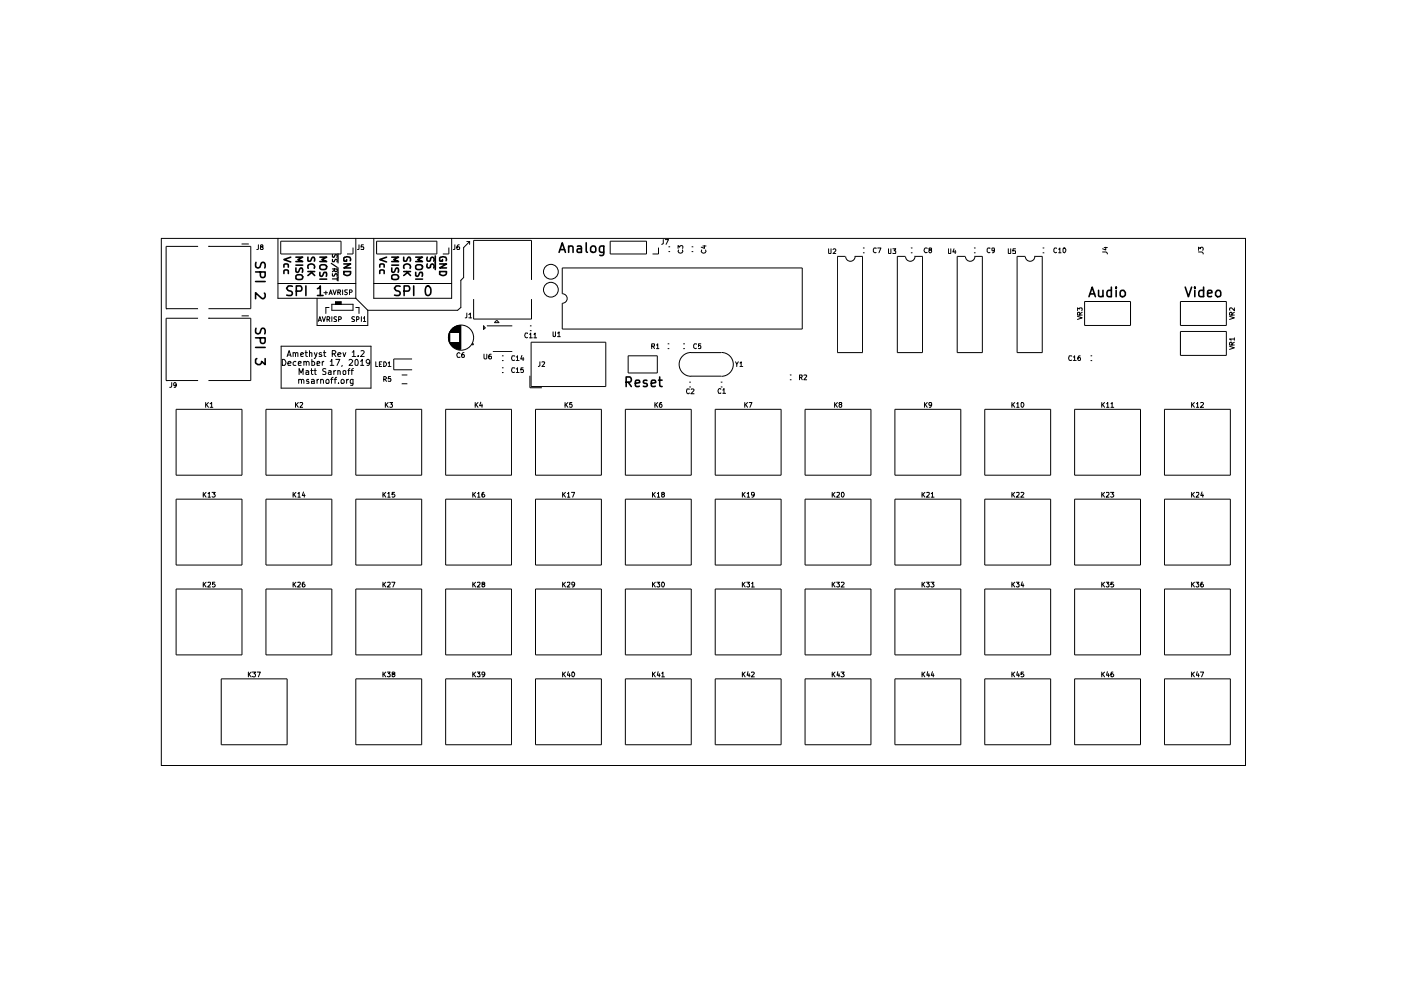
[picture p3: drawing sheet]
<svg xmlns="http://www.w3.org/2000/svg" width="297mm" height="210mm" viewBox="0 0 297 210" stroke-linecap="round" stroke-linejoin="round" font-family="sans-serif">
<g fill="none" stroke="#000" stroke-width=".21">
<path d="M34.2 50.5h229.9v111.8h-229.9zM42 52.2h-6.8v13.2M44.2 52.2h.1M44.2 52.2h9v13.2h-9M51.2 51.7h1.5M54.8 51.9v.9l-.4 .1M55.4 52.3l-.2-.1 .1-.2 .3-.1 .2 .3-.1 .1-.4 .1v.5h.4l.1-.3-.2-.3M58.9 50.5v12.7h16.5M59.5 51.1h12.8v2.7h-12.8zM74.8 52.5v1.3h-1.2M75.4 50.5v12.7M76.1 51.9v.9l-.3 .1"/>
<path d="M77 51.9h-.4l-.1 .5 .5-.1v.6l-.5-.1M79.2 50.5v12.7h16.6v-12.7M79.8 51.1h12.8v2.7h-12.8zM95.2 52.5v1.3h-1.3M96.4 51.9v.9l-.3 .1M97.4 51.9l-.4 .1-.1 .3v.6h.5v-.6h-.5v.2M99 51.2h.6M99.6 51.2l-1.3 1.3v6.3l-.6 .6v5.8l-.7 .6h-19M99.6 51.2v.6M100.4 59.4v-8.4h12.3v8.4M129.4 51.1h7.7v2.7h-7.7zM139.6 52.5v1.3h-1.3"/>
<path d="M140.6 50.8v.8l-.3 .2M141.1 50.8h.6l-.5 1M141.7 53.3h.4M141.7 52.3h.4M143.8 52.7v-.6l.3 .3 .1-.2 .4-.1 .2 .1-.1 .5M143.8 53a.47 .47 0 0 0 .5 .7 .47 .47 0 0 0 .4-.7M146.6 53.3h.4M146.6 52.3h.4M148.8 53a.47 .47 0 0 0 .4 .7 .47 .47 0 0 0 .4-.7M149 52.2h.7M149.4 52.1v.6l-.7-.3M175.7 52.7l.1 1.1 .4-.1v-1"/>
<path d="M176.6 52.9l.2-.2 .4 .2v.3l-.6 .6h.6M179.2 54.4h-1.7v20.4h5.4v-20.4h-1.7M179.3 54.4a1 1 0 0 0 1 1 1 1 0 0 0 1-1M183 53.6h.3M183 52.6h.3M185.8 52.7l-.5-.1-.1 .2v.5l.3 .3 .3-.1M186.1 52.6h.7l-.4 1M188.4 52.7l.1 1.1 .4-.1v-1M189.3 52.7h.6l-.3 .5 .3 .1v.4h-.6M191.9 54.4h-1.7v20.4h5.4v-20.4h-1.7M192 54.4a1 1 0 0 0 1 1 1 1 0 0 0 1-1M193.1 53.6h.4"/>
<path d="M193.1 52.6h.4M196.6 52.7a.5 .5 0 0 0-.6 .1 .5 .5 0 0 0 0 .6l.3 .2 .3-.1M197.1 53l-.2-.2 .1-.2h.4l.1 .2-.6 .4 .2 .4h.3l.1-.3-.1-.3M201.1 52.7l.1 1.1 .4-.1v-1M202.3 52.7l-.3 .7h.7M202.5 53.1v.7M204.6 54.4h-1.7v20.4h5.4v-20.4h-1.7M204.7 54.4a1 1 0 0 0 1 1 1 1 0 0 0 1-1M206.5 53.6h.3M206.5 52.6h.3M209.9 52.7l-.4-.1-.2 .2v.5l.3 .3 .3-.1M210.8 53l-.1 .2h-.3l-.1-.5h.5v.6l-.4 .3"/>
<path d="M213.8 52.7l.1 1.1 .4-.1v-1M215.3 52.7h-.5l-.1 .6 .5-.1 .1 .5h-.6M217.3 54.4h-1.7v20.4h5.4v-20.4h-1.7M217.4 54.4a1 1 0 0 0 1 1 1 1 0 0 0 1-1M221.1 53.6h.3M221.1 52.6h.3M224 52.7l-.4-.1-.2 .2v.5l.4 .3 .2-.1M224.5 52.8l.2-.2v1M224.5 53.6h.5M225.5 52.6h.3l.2 .3-.3 .7-.3-.3zM233.8 53.4h.7l.3 .4M234.1 52.5h.7"/>
<path d="M234.4 52.4v.6l-.6-.3M254.1 53.4h.7l.3 .4M254.1 53.1v-.7l.4 .3v-.2l.4-.1 .2 .3-.1 .4M35.2 65.4h.1M35.2 65.4h6.8M42 67.5h-6.8v13.2M44.2 67.5h.1M44.2 67.5h9v13.2h-9M51.2 67h1.5M58.9 60.1h16.5M59.6 73.4h19.1v8.9h-19.1zM59.9 76.2a.71 .71 0 0 1 .7 .4 .71 .71 0 0 1-.2 .9h-.5z"/>
<path d="M60.9 75.6l.4-1.3 .4 1.3M61 75.3h.6M61 77l.7-.1a.35 .35 0 0 0-.3-.3 .35 .35 0 0 0-.4 .3l.1 .6h.5M62.1 74.8h.4l.2 .1v.7M62.1 74.8v.8M62.7 74.9l.1-.1h.4v.8M62.7 76.7l-.3-.1-.3 .3v.4l.2 .2h.4M63.2 77h.6v-.3l-.4-.1-.2 .3 .1 .6h.5M63.4 79.4v-1.3l.4 1 .5-1v1.3M63.8 75.2l.5-.2-.1-.2-.4 .1v.5l.1 .2 .4-.1M64.4 76.8l.2-.2 .3 .1v.8M64.4 76.6v.9"/>
<path d="M64.7 74.8h.5M64.9 74.3v1.1l.3 .2M64.9 78.7l.4-.1 .1 .1v.7M64.9 76.9l.2-.3 .3 .1 .1 .8M65.4 78.8l-.5 .2v.3h.5M65.6 74.8h.5v.8M65.6 74.3v1.3M65.9 78.6h.5M66 78.1v1.1l.4 .2M66.1 76.2v1.3h.4l.2-.2v-.4l-.2-.3-.4 .1M66.5 78.6h.6M66.6 74.8l.4 .8"/>
<path d="M66.8 78.1v1.2l.3 .1M67.2 74.8l-.2 .8-.4 .4M67.2 77h.6l-.2-.4-.4 .1v.8h.5M67.2 63.2v5.8h10.8v-3.2M67.5 68.2l.3-1.1 .4 1.1M67.6 67.9h.5M68.2 74.8h-.4l-.2 .2 .5 .2 .1 .2-.1 .2-.5-.1M68.3 67.1l.4 1.1 .3-1.1M68.3 76.6v.9M68.6 74.8h.5M68.7 76.6l-.4 .3M68.7 62.1h.7"/>
<path d="M68.7 74.3v1.1l.4 .2M69.1 78.2l-.4-.1-.3 .3 .1 .3 .6 .2v.3l-.2 .2-.5-.1M69.1 61.7v.8M69.3 67.7l.5-.1 .1-.2-.1-.3h-.5v1.1M69.6 67.7l.3 .5M69.7 78.7h.5v.7M69.8 62.5l.3-1 .3 1M69.8 65.2h-.7v1.3M69.8 62.1h.6M70 76.6l.4-.4v1.3M70 77.5h.8M70.2 78.8l-.6 .3 .2 .3 .4-.1"/>
<path d="M70.4 64.5h4.4v1.3h-4.4zM70.4 67.1v1.1M70.4 75h.6l.2-.2-.1-.4-.7-.1v1.3M70.6 61.5l.4 1 .3-1M70.8 75l.4 .6M70.8 78.6v.8M71.1 64h1.2v.6h-1.2zM71.2 76.2h.9l-.6 1.3M71.2 78.6l-.4 .2M71.4 67.2h-.5l-.1 .3 .5 .2 .1 .3-.1 .2h-.5M71.6 62h.5v-.5h-.5v1M71.6 75.2l.7-.2-.1-.2h-.3l-.3 .1v.5l.3 .2 .3-.1"/>
<path d="M71.6 78.7l.4-.1 .1 .1v.7M71.6 78.6v.8M71.8 67.7l.5-.1v-.4l-.5-.1v1.1M71.9 62l.3 .5M72.6 77.5l-.1 .2M72.6 61.5v1M72.7 74.8l.3 .8 .3-.8M72.7 78.7h.6v.5l-.1 .2-.5-.2zM73.7 61.5h-.5a.51 .51 0 0 0 .5 .6v.1a.36 .36 0 0 1-.6 .2M73.7 78.6h.5M74 76.4l.2-.2h.3l.3 .3-.1 .3-.7 .7h.8M74.1 62h.4l.2-.4-.2-.1h-.4v1"/>
<path d="M74.2 78.1l-.3 .2v1.1M74.4 78.6h.5M74.7 74.7l.3-.4v1.3M74.7 75.6h.7M74.9 78.1l-.3 .2v1.1M75.2 67.2l-.4-.1-.2 .2 .1 .3a.42 .42 0 0 1 .4 .6h-.5M75.4 63.2l2.6 2.6M75.4 65.2h.7v1.3M75.5 76.2a.82 .82 0 0 1 .3 1.3h-.4l-.1-.2v-.8zM75.6 67.7h.3l.2-.1-.2-.5h-.3v1.1M75.9 75.4v.2M76.5 76.6l.3-.4v1.3"/>
<path d="M76.5 77.5h.6M76.5 74.4l.5-.1 .2 .4-.7 .9h.7M76.6 67.1v1.1M77 67.5l.3-.4v1.1M77 68.2h.6M78.4 76.8l-.3 .2h-.2l-.3-.2v-.3l.3-.3h.2a.9 .9 0 0 1 0 1.3h-.3M79.2 60.1h16.6M79.7 76.7v1h.4M80.4 77.2h.4M80.9 76.7h-.5v1h.5M81.4 76.7h.3l.3 .4-.4 .6h-.2zM82.3 77l.2-.3v1"/>
<path d="M82.3 77.7h.6M82.8 79.8h-.4l-.1 .5h.5v.6l-.5-.1M85.2 79.5h1.2M87.4 76.1h-3.9v2.3h3.9M95.1 71.3v.5M95.2 70.9v1.3M95.2 70.5v2.1M95.3 70.4v2.3M95.4 70.2v.3M95.4 72.6v.2M95.5 70.1v.4M95.5 72.6v.4"/>
<path d="M95.6 70v.5M95.6 72.6v.5M95.7 69.8v.7M95.7 72.6v.6M95.8 69.8v.7M95.8 72.6v.6M95.8 69.7v.8M95.8 72.6v.7M95.9 69.6v.9M95.9 72.6v.8M96 69.5v1M96 72.6v1"/>
<path d="M96.1 69.4v1.1M96.1 72.6v1M96.2 69.4v1.1M96.2 72.6v1.1M96.3 69.3v1.2M96.3 72.6v1.1M96.4 69.3v1.2M96.4 72.6v1.1M96.4 72.6v1.2M96.5 69.3v1.2M96.5 72.6v1.2M96.6 69.2v1.3"/>
<path d="M96.6 72.6v1.3M96.7 69.2v1.3M96.7 72.6v1.3M96.8 69.1v1.4M96.8 72.6v1.4M96.9 69.1v1.4M96.9 72.6v1.4M97 69v1.5M97 72.6v1.4M97.1 69v1.5M97.1 72.6v1.5M97.2 69v1.5"/>
<path d="M97.2 72.6v1.5M97.3 69v1.5M97.3 72.6v1.5M97.4 69v1.5M97.4 72.6v1.5M97.5 68.9v5.2M97.5 74.9a.42 .42 0 0 0-.5 0 .42 .42 0 0 0-.1 .6l.2 .3 .4-.1M97.6 68.9v5.2M97.7 68.9v5.2M98.4 74.8h-.4l-.1 .4 .1 .6h.4v-.6h-.4l-.1 .2M99 66.4v.9l-.4 .1M99.4 66.7l.3-.3v1"/>
<path d="M99.4 67.4h.6M100 73h.5M100.2 72.7v.5M100.4 63.4v4.2h12.3v-4.2M102.5 69.1l.4 .4-.4 .3zM102.6 75.1v.8l.2 .2 .4-.2v-.8M103.3 69.1h5.2M104.1 75.1h-.2l-.3 .3v.6l.4 .1 .2-.2-.1-.4h-.4l-.1 .2M104.6 74.5h3.9M105.3 67.9l.5 .5h-1zM106.4 76.5h.4M106.4 75.4h.4"/>
<path d="M106.4 79h.4M106.4 78h.4M109.1 75.5l-.5-.1a.54 .54 0 0 0-.1 .7 .54 .54 0 0 0 .6 .3M109.1 78.1l-.5-.1a.54 .54 0 0 0-.1 .7 .54 .54 0 0 0 .6 .2M109.5 75.7l.2-.3v1.1M109.5 78.2l.2-.2v1M109.5 76.5h.6M109.5 79h.6M110.7 75.4l-.3 .7h.7M110.9 78h-.4l-.1 .5 .4-.2 .2 .3-.1 .3h-.5M110.9 75.8v.7M111.8 70.7l-.4-.1a.52 .52 0 0 0-.1 .6 .52 .52 0 0 0 .5 .3"/>
<path d="M112.3 70.9l.2-.3v1M112.3 71.6h.6M112.4 79.7v2.5h2.5M112.4 69.1h.3M112.4 70.1h.3M112.6 72.6h15.8v9.4h-15.8zM113.2 70.9l.3-.3v1M113.2 71.6h.6M114.5 76.7v.9l-.4 .1M114.9 76.8l.5-.1 .1 .2-.6 .8h.6M117.3 70.4v.9l.1 .1 .4-.1v-.9M118.2 70.6l.3-.2v1"/>
<path d="M118.2 71.4h.6M119.2 62.3v-5.5h50.9v13h-50.9v-5.5M119.3 62.3a1 1 0 0 1 1 1 1 1 0 0 1-1 1M133.2 75.4h6.2v3.7h-6.2zM138.2 73.4h.5l.1-.4-.6-.1v1M138.4 73.4l.4 .5M139.2 73.2l.2-.3v1M139.2 73.9h.5M141.6 73.9h.3M141.6 72.9h.3M144.9 73.9h.3M144.9 72.9h.3"/>
<path d="M146.5 74.8h6.4M146.5 79.8h6.4M146.5 74.7a2.53 2.53 0 0 0-2.5 2.6 2.53 2.53 0 0 0 2.5 2.5M147.7 73l-.5-.1-.1 .3v.5l.3 .2 .3-.1M148.6 72.9h-.5v.5l.1-.2 .4 .2v.4h-.5M153 74.7a2.53 2.53 0 0 1 2.5 2.6 2.53 2.53 0 0 1-2.5 2.5M156 76.7l.2 .5 .3-.5M156.2 77.2v.5M156.9 77l.2-.3v1M156.9 77.7h.6M167.5 79.5h.3M170.4 79.6l.5-.1 .1 .2-.6 .8h.6"/>
<path d="M227.2 75.5l-.5-.1a.54 .54 0 0 0-.1 .7 .54 .54 0 0 0 .6 .3M227.6 75.7l.2-.3v1.1M227.6 76.5h.6M228.4 67.1l1 .3-1 .3M228.4 65.9v-.6l.5 .2v-.2h.5v.6M228.9 66.8v-.5l-.4-.1-.1 .6h1M229 75.4h-.2a.73 .73 0 0 0-.2 1 .32 .32 0 0 0 .4-.1 .32 .32 0 0 0 0-.4 .32 .32 0 0 0-.4 0l-.1 .1M229.4 66.2l-.5 .3M230 63.9h9.7v5.1h-9.7zM231.2 76.5h.4M231.2 75.4h.4M250.3 63.9h9.7v5.1h-9.7z"/>
<path d="M250.3 70.3h9.7v5.1h-9.7zM260.7 67.1l1 .3-1 .3M260.7 73.4l1 .3-1 .4M261.2 66.8v-.5l-.4-.1-.1 .6h1M261.2 73.2v-.6h-.4l-.1 .6h1M261.7 65.3v.6l-.6-.6h-.3v.5M261.7 71.9h-1l.3 .2M261.7 66.2l-.5 .3M261.7 72.6l-.5 .3M261.7 71.6v.5M35.2 80.7h.1M35.2 80.7h6.8"/>
<path d="M36.4 81.1v.8l-.2 .2h-.2M37.3 81.5l-.1 .3-.4-.1v-.4l.2-.2 .3 .2v.6l-.1 .2h-.3M37.3 86.8h14v14h-14zM43.6 85.3v1.1M43.8 85.8l.4 .6M44.2 85.3l-.6 .6M44.5 85.6l.4-.3v1.1M44.5 86.4h.6M56.4 86.8h14v14h-14zM62.7 85.3v1.1M62.8 85.8l.4 .6M63.2 85.3l-.5 .6"/>
<path d="M63.3 80.6l.2-.2 .3 .1 .1 .8M63.3 80.4v.9M63.6 85.4l.5-.1 .1 .2-.6 .9h.6M63.9 80.7l.2-.3 .2 .1 .1 .8M65.4 80.5h-.4v.4h.4l.1 .2-.1 .2h-.4M66 80.5l.5-.1 .1 .3v.6h-.6v-.4l.6-.1M67.2 80.4v.9M67.6 80.4l-.4 .3M68 80.6l.2-.2 .3 .1 .1 .8M68 80.4v.9M69.1 80.7l.2-.3 .4 .1v.8h-.4l-.2-.2zM70.1 80.4h.5"/>
<path d="M70.6 80l-.3 .3v1M70.9 80.4h.5M71.4 80l-.4 .3v1M71.8 81.2v.1M72.4 80.5l.3-.1 .3 .3v.4l-.2 .2h-.4zM73.5 80.4v.9M73.9 80.4l-.4 .3M74.8 80.4v1.1v.2h-.5M74.8 80.5l-.3-.1-.2 .3v.6h.5M75.4 86.8h14v14h-14zM81.4 80.4h.3l.3-.2-.3-.4h-.3v1.1M81.6 80.4l.4 .5"/>
<path d="M81.7 85.3v1.1M81.9 85.8l.4 .6M82.3 85.3l-.6 .6M82.6 85.3h.6l-.3 .4 .3 .2-.1 .4h-.5M85.2 81.4h1.2M94.5 86.8h14v14h-14zM100.8 85.3v1.1M100.9 85.8l.4 .6M101.3 85.3l-.5 .6M101.9 85.3l-.2 .7h.6M102.2 85.7v.7M113.5 86.8h14v14h-14z"/>
<path d="M119.8 85.3v1.1M120 85.8l.4 .6M120.4 85.3l-.6 .6M121.2 85.3h-.4l-.1 .6 .5-.2 .1 .2-.1 .4h-.5M132.6 86.8h14v14h-14zM138.9 85.3v1.1M139 85.8l.4 .6M139.4 85.3l-.5 .6M140.3 85.3h-.3l-.2 .5 .1 .5h.4l.1-.4-.2-.2h-.2l-.2 .2M146.1 82.5h-.4a.52 .52 0 0 0-.2 .6 .52 .52 0 0 0 .6 .3v-.1M146.1 81h.4M146.1 82h.4"/>
<path d="M146.6 82.5h.4l.2 .2-.7 .8h.7M151.6 86.8h14v14h-14zM152.8 82.5a.52 .52 0 0 0-.6 .3 .52 .52 0 0 0 .2 .6l.4-.1M152.8 81h.4M152.8 82h.4M153.2 82.7l.3-.3v1M153.2 83.4h.6M157.9 85.3v1.1M158.1 85.8l.4 .6M158.5 85.3l-.6 .6M158.8 85.3h.6l-.4 1.1M167.5 80.5h.3"/>
<path d="M169.5 80h.5v-.5h-.5v1M169.8 80l.3 .5M170.7 86.8h14v14h-14zM177 85.3v1.1M177.1 85.8l.4 .6M177.5 85.3l-.5 .6M178.1 85.8l-.2-.2 .1-.3h.4l.1 .3-.6 .3 .2 .5h.2l.2-.3-.2-.3M189.7 86.8h14v14h-14zM196 85.3v1.1M196.2 85.8l.4 .6M196.6 85.3l-.6 .6M197.5 85.8l-.1 .1h-.4l-.1-.1 .1-.5h.4a.75 .75 0 0 1-.1 1.1h-.3"/>
<path d="M208.8 86.8h14v14h-14zM214.5 85.3v1.1M214.7 85.8l.4 .6M215.1 85.3l-.6 .6M215.6 85.6l.2-.3v1.1M215.6 86.4h.5M216.6 85.3h.3l.2 .4-.3 .7-.3-.3zM227.8 86.8h14v14h-14zM233.6 85.3v1.1M233.8 85.8l.4 .6M234.2 85.3l-.6 .6M234.6 85.6l.3-.3v1.1"/>
<path d="M234.6 86.4h.5M235.5 85.6l.3-.3v1.1M235.5 86.4h.6M246.9 86.8h14v14h-14zM252.6 85.3v1.1M252.8 85.8l.4 .6M253.2 85.3l-.6 .6M253.7 85.6l.2-.3v1.1M253.7 86.4h.5M254.6 85.4l.4-.1 .2 .3-.7 .8h.7M37.3 105.8h14v14h-14zM43.1 104.4v1"/>
<path d="M43.3 104.8l.4 .6M43.7 104.4l-.6 .6M44.1 104.6l.3-.2v1M44.1 105.4h.5M45 104.4h.6l-.3 .3 .3 .3v.3h-.6M56.4 105.8h14v14h-14zM62.1 104.4v1M62.3 104.8l.4 .6M62.7 104.4l-.6 .6M63.2 104.6l.2-.2v1M63.2 105.4h.5M64.3 104.3l-.2 .8h.6"/>
<path d="M64.5 104.7v.7M75.4 105.8h14v14h-14zM81.2 104.4v1M81.4 104.8l.4 .6M81.8 104.4l-.6 .6M82.2 104.6l.3-.2v1M82.2 105.4h.5M83.7 104.4h-.6v.5l.1-.2h.3l.2 .3v.3h-.6M94.5 105.8h14v14h-14zM100.2 104.4v1M100.4 104.8l.4 .6M100.8 104.4l-.6 .6"/>
<path d="M101.3 104.6l.2-.2v1M101.3 105.4h.5M102.6 104.4h-.2l-.2 .2v.7h.5l.1-.3-.3-.3-.3 .3M113.5 105.8h14v14h-14zM119.3 104.4v1M119.5 104.8l.4 .6M119.9 104.4l-.6 .6M120.3 104.6l.3-.2v1M120.3 105.4h.5M121.2 104.4h.6l-.4 1M132.6 105.8h14v14h-14zM138.3 104.4v1"/>
<path d="M138.5 104.8l.4 .6M138.9 104.4l-.6 .6M139.4 104.6l.2-.2v1M139.4 105.4h.5M140.5 104.8l-.2-.1 .1-.3h.3l.2 .2-.6 .3v.4a.32 .32 0 0 0 .5 0 .32 .32 0 0 0-.2-.5M151.6 105.8h14v14h-14zM157.4 104.4v1M157.6 104.8l.4 .6M158 104.4l-.6 .6M158.4 104.6l.3-.2v1M158.4 105.4h.5M159.9 104.8l-.1 .2h-.4l-.1-.5 .5-.1 .1 .2-.1 .7-.4 .1"/>
<path d="M170.7 105.8h14v14h-14zM176.4 104.4v1M176.6 104.8l.4 .6M177 104.4l-.6 .6M177.5 104.5l.4-.1 .1 .4-.6 .6h.6M178.5 104.4h.3l.2 .3-.3 .7-.3-.2zM189.7 105.8h14v14h-14zM195.5 104.4v1M195.7 104.8l.4 .6M196.1 104.4l-.6 .6M196.5 104.5l.4-.1 .1 .4-.6 .6h.6M197.4 104.6l.3-.2v1"/>
<path d="M197.4 105.4h.6M208.8 105.8h14v14h-14zM214.5 104.4v1M214.7 104.8l.4 .6M215.1 104.4l-.6 .6M215.6 104.5l.4-.1 .1 .4-.6 .6h.6M216.5 104.5l.4-.1 .2 .2-.7 .8h.7M227.8 105.8h14v14h-14zM233.6 104.4v1M233.8 104.8l.4 .6M234.2 104.4l-.6 .6M234.6 104.5l.4-.1 .1 .4-.6 .6h.6"/>
<path d="M235.5 104.4h.6l-.3 .3 .3 .3v.3h-.6M246.9 105.8h14v14h-14zM252.6 104.4v1M252.8 104.8l.4 .6M253.2 104.4l-.6 .6M253.7 104.5l.4-.1 .1 .4-.6 .6h.6M254.8 104.3l-.2 .8h.6M255 104.7v.7M37.3 124.9h14v14h-14zM43.1 123.4v1.1M43.3 123.9l.4 .6M43.7 123.4l-.6 .6"/>
<path d="M44.1 123.5l.4-.1 .1 .5-.6 .6h.6M45.6 123.4h-.6v.6l.1-.2h.3l.2 .2v.4h-.6M56.4 124.9h14v14h-14zM62.1 123.4v1.1M62.3 123.9l.4 .6M62.7 123.4l-.6 .6M63.2 123.5l.4-.1 .1 .5-.6 .6h.6M64.5 123.4h-.2l-.2 .3v.7h.5l.1-.4-.3-.2-.3 .2M75.4 124.9h14v14h-14zM81.2 123.4v1.1M81.4 123.9l.4 .6M81.8 123.4l-.6 .6"/>
<path d="M82.2 123.5l.4-.1 .1 .5-.6 .6h.6M83.1 123.4h.6l-.4 1.1M94.5 124.9h14v14h-14zM100.2 123.4v1.1M100.4 123.9l.4 .6M100.8 123.4l-.6 .6M101.3 123.5l.4-.1 .1 .5-.6 .6h.6M102.4 123.9l-.2-.1v-.3l.4-.1 .2 .3-.6 .3v.4a.32 .32 0 0 0 .5 0 .32 .32 0 0 0-.2-.5M113.5 124.9h14v14h-14zM119.3 123.4v1.1M119.5 123.9l.4 .6M119.9 123.4l-.6 .6"/>
<path d="M120.3 123.5l.4-.1 .1 .5-.6 .6h.6M121.8 123.9l-.1 .1h-.4l-.1-.5 .5-.1 .1 .2-.1 .8-.4 .1M132.6 124.9h14v14h-14zM138.3 123.4v1.1M138.5 123.9l.4 .6M138.9 123.4l-.6 .6M139.3 123.4h.6l-.4 .4 .4 .2v.4h-.6M140.4 123.4h.3l.2 .4-.3 .7-.3-.3zM151.6 124.9h14v14h-14zM157.4 123.4v1.1M157.6 123.9l.4 .6M158 123.4l-.6 .6"/>
<path d="M158.3 123.4h.6l-.3 .4 .3 .2v.4h-.6M159.3 123.7l.3-.3v1.1M159.3 124.5h.6M170.7 124.9h14v14h-14zM176.4 123.4v1.1M176.6 123.9l.4 .6M177 123.4l-.6 .6M177.4 123.4h.6l-.4 .4 .4 .2v.4h-.6M178.4 123.5l.4-.1 .2 .3-.7 .8h.7M189.7 124.9h14v14h-14zM195.5 123.4v1.1M195.7 123.9l.4 .6"/>
<path d="M196.1 123.4l-.6 .6M196.4 123.4h.6l-.3 .4 .3 .2v.4h-.6M197.4 123.4h.6l-.3 .4 .3 .2v.4h-.6M208.8 124.9h14v14h-14zM214.5 123.4v1.1M214.7 123.9l.4 .6M215.1 123.4l-.6 .6M215.5 123.4h.6l-.4 .4 .4 .2v.4h-.6M216.7 123.4l-.2 .7h.6M216.9 123.8v.7M227.8 124.9h14v14h-14zM233.6 123.4v1.1"/>
<path d="M233.8 123.9l.4 .6M234.2 123.4l-.6 .6M234.5 123.4h.6l-.3 .4 .3 .2v.4h-.6M236.1 123.4h-.6v.6l.1-.2h.3l.2 .2v.4h-.6M246.9 124.9h14v14h-14zM252.6 123.4v1.1M252.8 123.9l.4 .6M253.2 123.4l-.6 .6M253.6 123.4h.6l-.4 .4 .4 .2v.4h-.6M255 123.4h-.2l-.2 .3v.7h.5l.1-.4-.3-.2-.3 .2M46.9 143.9h14v14h-14zM52.7 142.5v1"/>
<path d="M52.7 142.9l.6 .6M53.3 142.5l-.6 .6M53.5 142.5h.7l-.4 .3 .4 .3-.1 .3h-.6M54.5 142.5h.7l-.4 1M75.4 143.9h14v14h-14zM81.2 142.5v1M81.4 142.9l.4 .6M81.8 142.5l-.6 .6M82.1 142.5h.6l-.3 .3 .3 .2v.4h-.6M83.3 142.9l-.2-.1 .1-.3h.4l.1 .2-.6 .3v.4a.32 .32 0 0 0 .6 0 .32 .32 0 0 0-.2-.5M94.5 143.9h14v14h-14zM100.2 142.5v1"/>
<path d="M100.4 142.9l.4 .6M100.8 142.5l-.6 .6M101.2 142.5h.6l-.4 .3 .4 .2v.4h-.6M102.8 142.9l-.2 .2h-.3l-.1-.5 .4-.1 .2 .2-.2 .7-.3 .1M113.5 143.9h14v14h-14zM119.3 142.5v1M119.5 142.9l.4 .6M119.9 142.5l-.6 .6M120.5 142.4l-.2 .8h.6M120.7 142.8v.7M121.3 142.5h.4l.1 .3-.2 .7-.4-.2zM132.6 143.9h14v14h-14z"/>
<path d="M138.3 142.5v1M138.5 142.9l.4 .6M138.9 142.5l-.6 .6M139.5 142.4l-.1 .8h.6M139.8 142.8v.7M140.3 142.7l.2-.2v1M140.3 143.5h.6M151.6 143.9h14v14h-14zM157.4 142.5v1M157.6 142.9l.4 .6M158 142.5l-.6 .6M158.6 142.4l-.2 .8h.6"/>
<path d="M158.8 142.8v.7M159.3 142.6l.5-.1 .1 .2-.6 .8h.6M170.7 143.9h14v14h-14zM176.4 142.5v1M176.6 142.9l.4 .6M177 142.5l-.6 .6M177.6 142.4l-.1 .8h.6M177.9 142.8v.7M178.3 142.5h.7l-.4 .3 .4 .3-.1 .3h-.6M189.7 143.9h14v14h-14zM195.5 142.5v1M195.7 142.9l.4 .6"/>
<path d="M196.1 142.5l-.6 .6M196.7 142.4l-.2 .8h.6M196.9 142.8v.7M197.7 142.4l-.3 .8h.6M197.9 142.8v.7M208.8 143.9h14v14h-14zM214.5 142.5v1M214.7 142.9l.4 .6M215.1 142.5l-.6 .6M215.7 142.4l-.1 .8h.6M216 142.8v.7M217 142.5h-.5v.5l.1-.2h.2l.3 .3-.1 .3h-.5"/>
<path d="M227.8 143.9h14v14h-14zM233.6 142.5v1M233.8 142.9l.4 .6M234.2 142.5l-.6 .6M234.8 142.4l-.2 .8h.6M235 142.8v.7M236 142.5h-.3l-.2 .2v.7h.6v-.3l-.2-.3-.4 .3M246.9 143.9h14v14h-14zM252.6 142.5v1M252.8 142.9l.4 .6M253.2 142.5l-.6 .6M253.8 142.4l-.1 .8h.6"/>
<path d="M254.1 142.8v.7M254.5 142.5h.7l-.4 1"/>
<circle cx="116.8" cy="57.6" r="1.57"/>
<circle cx="97.7" cy="71.6" r="2.67"/>
<circle cx="116.8" cy="61.4" r="1.57"/>
</g>
<g fill="none" stroke="#000" stroke-width=".34">
<path d="M54.2 57.7h2v.7l-.2 .4h-.5l-.2-.1-.1-1M54.2 59.7h2M54.3 55.6a.79 .79 0 0 0 .3 1.2l.5-.2 .4-.9 .1-.1 .4 .1 .2 .3-.1 .8M60.2 56.6v-.5l.3-.1h.5l.1 .6M60.2 58v-.6l.3-.2 .6 .2v.6M61.6 54.5l-1.4 .5 1.4 .5M62.7 54.5h1.5l-1 .5 1 .5h-1.5M62.7 56.8v.8l.3 .1 .3-.1 .5-.8 .3 .1v.8M62.7 58.5a.9 .9 0 0 1 1.5 .2l-.2 .5-.8 .1-.5-.2zM62.7 56.2h1.5M65.3 54.5l.1 .9h.4l.5-.9 .3 .1v.8M65.3 57.6h1.4"/>
<path d="M65.4 56.9l-.1-.6a.74 .74 0 0 1 .9-.3 .74 .74 0 0 1 .4 .9M65.9 57.6l.8 .8M66.1 57.7l-.8 .7M67.8 54.5h1.5l-1.1 .5 1.1 .5h-1.5M67.8 56.4a.96 .96 0 0 1 1.5 .1 .57 .57 0 0 1-.6 .6h-.7l-.2-.2zM67.8 57.7v.7l.3 .2 .3-.2 .3-.7h.5v.9M67.8 59.2h1.5M72.9 56h1.4l-1.4 .8h1.4M72.9 57.6h1.4a.81 .81 0 0 1-.5 .8 .81 .81 0 0 1-.9-.2zM73.5 55v.4h-.5l-.1-.7 .6-.3 .7 .1 .1 .4v.4M80.5 56.6v-.5l.3-.1 .6 .1v.5M80.5 58v-.6l.3-.2 .6 .2v.6"/>
<path d="M82 54.5l-1.5 .5 1.5 .5M83.1 54.5h1.4l-1 .5 1 .5h-1.4M83.1 56.8v.8l.2 .1 .4-.1 .4-.8 .3 .1v.8M83.1 58.5a.9 .9 0 0 1 1.4 .2l-.2 .5-.8 .1-.4-.2zM83.1 56.2h1.4M85.6 54.5l.1 .9h.4l.5-.9 .4 .1v.8M85.6 57.6h1.4M85.7 56.9l-.1-.6a.74 .74 0 0 1 1-.3 .74 .74 0 0 1 .4 .9M86.2 57.6l.8 .8M86.4 57.7l-.8 .7M88.1 54.5h1.5l-1 .5 1 .5h-1.5M88.1 56.4a.96 .96 0 0 1 1.5 .1 .57 .57 0 0 1-.5 .6h-.8l-.2-.2z"/>
<path d="M88.1 57.7v.7l.3 .2 .3-.2 .4-.7h.4v.9M88.1 59.2h1.5M90.6 54.5a.64 .64 0 0 0 .1 .9h.4l.3-.7 .2-.2 .4 .4-.1 .5M90.6 56v.7a.53 .53 0 0 0 .6 0 .53 .53 0 0 0 .2-.6l.2-.1 .3 .1v.7M92.3 54.3v2.8M93.2 56h1.5l-1.5 .8h1.5M93.2 57.6h1.5a.81 .81 0 0 1-.5 .8 .81 .81 0 0 1-1-.2zM93.8 55v.4h-.5l-.1-.7 .6-.3 .7 .1 .2 .4-.1 .4M118.5 53.5l.7-2 .7 2M118.8 52.9h.9M120.6 52.4a.51 .51 0 0 1 .5-.3 .51 .51 0 0 1 .4 .4v1M120.6 52.2v1.3"/>
<path d="M122.4 52.2h.8l.1 1.3M123.3 52.7h-.7a.45 .45 0 0 0-.2 .7h.9M124.3 51.5v1.8l.2 .2M125.5 52.2h.7l.1 .4v.6a.52 .52 0 0 1-.7 .3l-.4-.3v-.6zM128 52.2v1.6l-.3 .4-.5-.1M128 52.2h-.7l-.2 .4v.6l.2 .2h.7M54.2 71.6h2v.8l-.2 .3-.5 .1-.2-.2-.1-1M54.2 73.7h2M54.3 69.6a.79 .79 0 0 0 .3 1.2l.5-.2 .4-.9 .1-.1 .4 .1 .2 .3-.1 .8M54.4 76l-.2 .3v.6l.4 .4h.5l.3-.3 .1-.4 .7 .7v-1.3M56 62.1l.2 .3v.5l-.3 .4h-.3l-1.4-1.2v1.2M62 60.7l-.8-.1-.4 .6a1.03 1.03 0 0 0 1 .6l.2 .3-.2 .5h-1"/>
<path d="M62.8 61.7h.9a.52 .52 0 0 0 .3-.7l-.3-.4h-.9v2.1M64.9 60.6v2.1M67.3 61.2l.4-.2 .2-.4v2.1M67.3 62.7h1.2M84.8 60.7l-.7-.1-.4 .6a1.03 1.03 0 0 0 1 .6l.1 .3-.1 .5h-1M85.7 61.7h.8a.52 .52 0 0 0 .4-.7l-.4-.4h-.8v2.1M87.7 60.6v2.1M90.4 60.7l.3-.1a1.08 1.08 0 0 1 .7 1 1.08 1.08 0 0 1-.7 1.1l-.4-.4a1.86 1.86 0 0 1 .1-1.6zM139.9 79.9v1.8l.1 .2 .4 .1M230.9 62.9l.7-2 .6 2M231.1 62.3h1M232.9 61.6l.1 1.2 .5 .1 .3-.2"/>
<path d="M233.8 61.6v1.3M235.6 61.6h-.6l-.3 .4v.6l.2 .2h.7M235.6 60.9v2M236.6 60.9v.2M236.6 61.6v1.3M237.7 61.6a.61 .61 0 0 1 .9 .4v.6a.63 .63 0 0 1-1 .1l-.1-.7zM251.3 60.9l.7 2 .6-2M253.3 60.9v.2M253.3 61.6v1.3M255.2 61.6a.67 .67 0 0 0-1 .4v.6l.1 .2h.9M255.2 60.9v2M256 62.2l1-.1-.1-.5h-.6l-.3 .3 .1 .9h.8"/>
<path d="M258 61.6h.7l.1 .4v.6a.53 .53 0 0 1-.8 .2l-.3-.2v-.6zM132.8 81h.7a.52 .52 0 0 0 .4-.7l-.4-.4h-.7v2.1M133.2 81l.7 1M134.7 81.3l.9-.2v-.4l-.6-.1-.3 .3 .1 1h.8M137.2 80.7a.47 .47 0 0 0-.8 .3l.1 .2a.6 .6 0 0 1 .7 .5l-.2 .3-.6-.1M138.1 81.3l.9-.2-.1-.4-.6-.1-.2 .3 .1 1h.7M139.6 80.6h.8"/>
</g>
<path d="M70.2 55.8l1.3 .9M70.5 54v.5l.2 .1 .2-.1 .3-.5 .2 .1v.5M70.5 55l.1 .5h.2l.3-.5h.3v.5M70.5 57h1v.4l-.3 .2-.2-.1-.1-.5M70.5 58l.1 .5h.3l.2-.5h.3v.5M70.5 59.1h1M70.9 57.3l-.4 .3M71.5 58.9v.6M71.7 53.8v2M71.7 56.8v2.8" fill="none" stroke="#000" stroke-width=".25"/>
<path d="M71.1 64h1.2v.6h-1.2z" fill="#000"/>
</svg>
